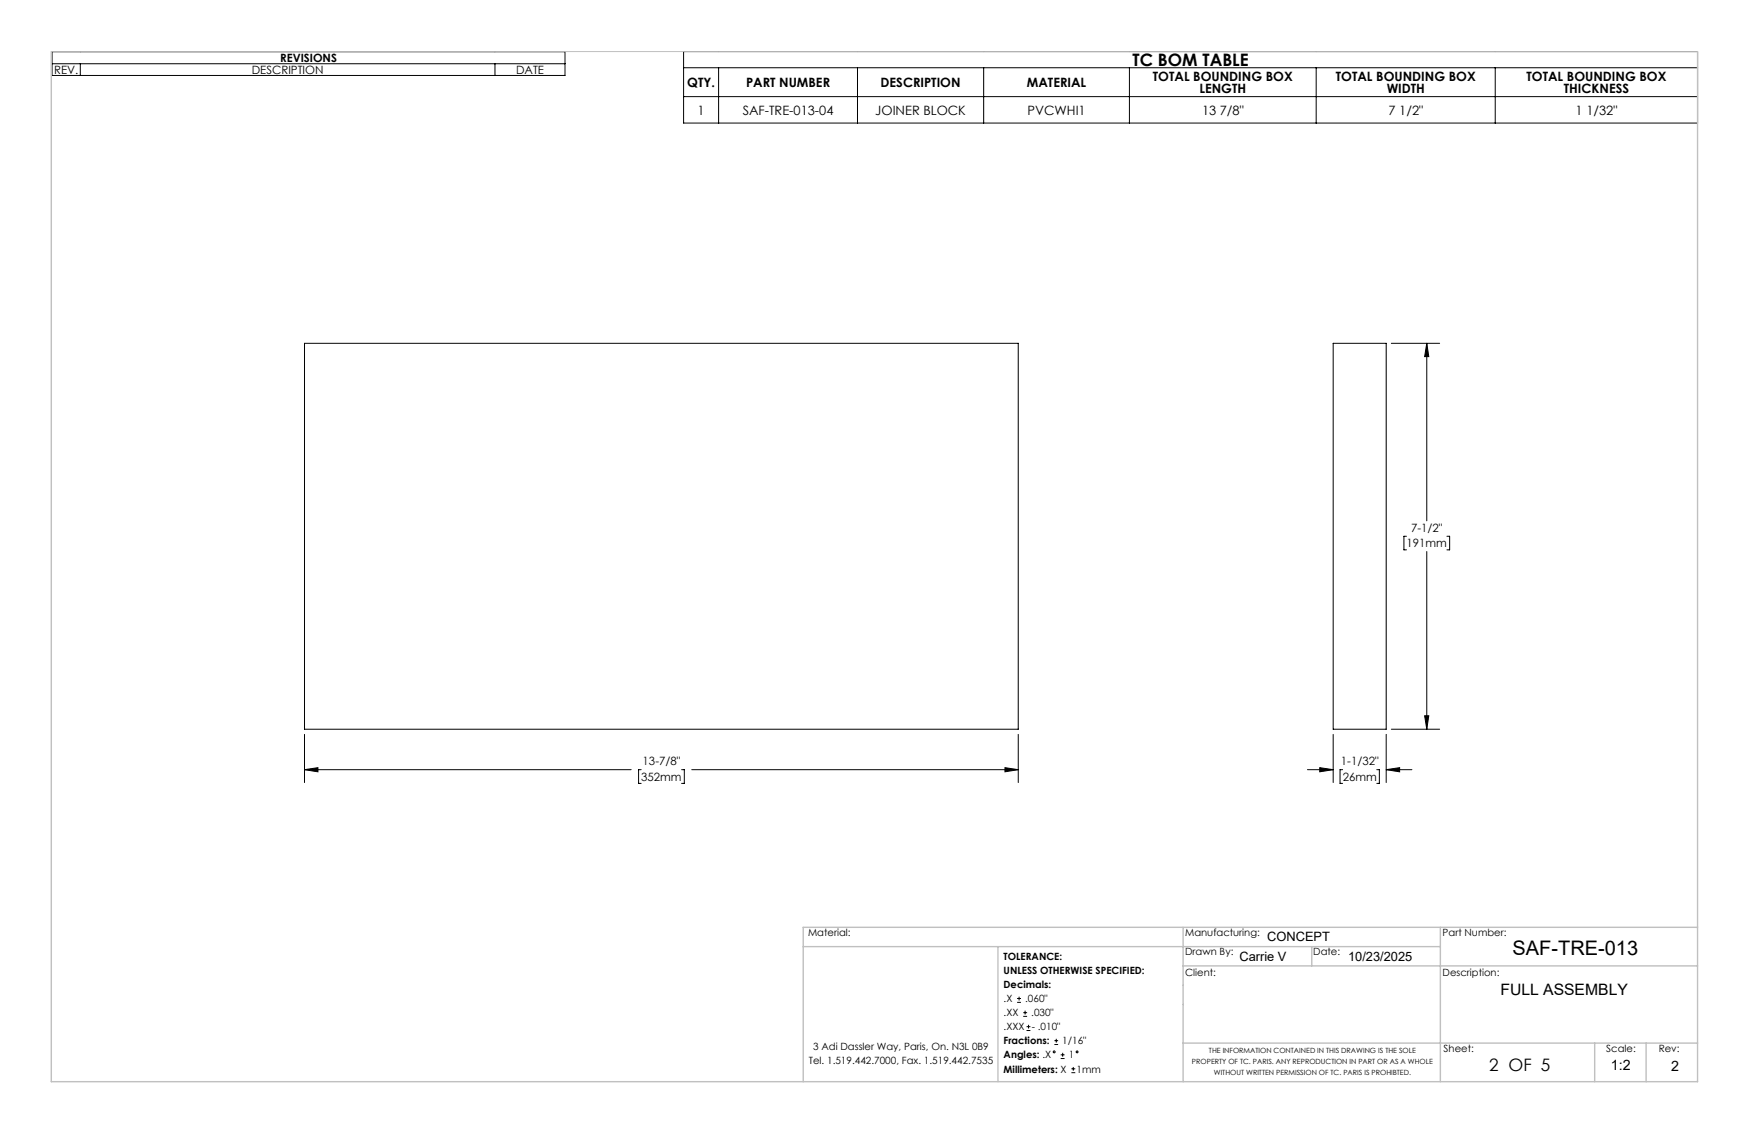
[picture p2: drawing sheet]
<svg xmlns="http://www.w3.org/2000/svg" width="432mm" height="279mm" viewBox="0 0 432 279" stroke-linecap="round" stroke-linejoin="round" font-family="sans-serif">
<defs><g id="words">
<text font-size="4.9" x="373.4" y="235.8">SAF-TRE-013</text>
<g font-size="4.2">
<text x="279.6" y="16.2">TC BOM TABLE</text>
<text x="367.6" y="264.2">2 OF 5</text>
</g>
<text font-size="3.9" x="370.4" y="245.6">FULL ASSEMBLY</text>
<g font-size="3.5">
<text x="397.7" y="264.2">1:2</text>
<text x="412.6" y="264.3">2</text>
</g>
<g font-size="3.2">
<text x="169.7" y="21.5">QTY.</text>
<text x="184.2" y="21.5">PART NUMBER</text>
<text x="217.4" y="21.5">DESCRIPTION</text>
<text x="253.5" y="21.5">MATERIAL</text>
<text x="284.6" y="19.9">TOTAL BOUNDING BOX</text>
<text x="296.1" y="23">LENGTH</text>
<text x="329.8" y="19.9">TOTAL BOUNDING BOX</text>
<text x="342.3" y="23">WIDTH</text>
<text x="376.9" y="19.9">TOTAL BOUNDING BOX</text>
<text x="386.1" y="23">THICKNESS</text>
<text x="172.2" y="28.3">1</text>
<text x="183.4" y="28.3">SAF-TRE-013-04</text>
<text x="216.1" y="28.3">JOINER BLOCK</text>
<text x="253.7" y="28.3">PVCWHI1</text>
<text x="296.8" y="28.3">13 7/8&quot;</text>
<text x="342.8" y="28.3">7 1/2&quot;</text>
<text x="389" y="28.3">1 1/32&quot;</text>
<text x="312.9" y="232.3">CONCEPT</text>
<text x="306" y="237.1">Carrie V</text>
<text x="332.8" y="237.1">10/23/2025</text>
</g>
<g font-size="2.8">
<text x="69.2" y="15.3">REVISIONS</text>
<text x="13.4" y="18.2">REV.</text>
<text x="62.2" y="18.2">DESCRIPTION</text>
<text x="127.4" y="18.2">DATE</text>
<text x="348.4" y="131.3">7-1/2&quot;</text>
<text x="347.3" y="135.1">191mm</text>
<text x="158.7" y="188.9">13-7/8&quot;</text>
<text x="331.1" y="188.9">1-1/32&quot;</text>
<text x="158.3" y="192.7">352mm</text>
<text x="331.5" y="192.7">26mm</text>
</g>
<g font-size="2.5">
<text x="199.5" y="231">Material:</text>
<text x="292.6" y="231.1">Manufacturing:</text>
<text x="356.2" y="231.1">Part Number:</text>
<text x="247.8" y="237">TOLERANCE:</text>
<text x="292.6" y="235.8">Drawn By:</text>
<text x="324.2" y="235.8">Date:</text>
<text x="247.8" y="240.4">UNLESS OTHERWISE SPECIFIED:</text>
<text x="247.8" y="243.9">Decimals:</text>
<text x="292.6" y="241">Client:</text>
<text x="356.2" y="241">Description:</text>
<text x="247.8" y="247.4">.X</text>
<text x="247.8" y="250.8">.XX</text>
<text x="253.1" y="247.4">.060&quot;</text>
<text x="254.6" y="250.8">.030&quot;</text>
<text x="247.8" y="254.3">.XXX</text>
<text x="247.8" y="257.8">Fractions:</text>
<text x="254.7" y="254.3">- .010&quot;</text>
<text x="262.3" y="257.8">1/16&quot;</text>
<text x="199.7" y="262.7">Tel. 1.519.442.7000, Fax. 1.519.442.7535</text>
<text x="200.8" y="259.2">3 Adi Dassler Way, Paris, On. N3L 0B9</text>
<text x="247.8" y="261.3">Angles: .X</text>
<text x="263.8" y="261.3">1</text>
<text x="356.4" y="259.7">Sheet:</text>
<text x="396.6" y="259.7">Scale:</text>
<text x="409.5" y="259.7">Rev:</text>
<text x="247.8" y="264.7">Millimeters: X</text>
<text x="265.8" y="264.7">1mm</text>
</g>
<g font-size="1.8">
<text x="294.3" y="262.7">PROPERTY OF TC. PARIS. ANY REPRODUCTION IN PART OR AS A WHOLE</text>
<text x="298.5" y="259.9">THE INFORMATION CONTAINED IN THIS DRAWING IS THE SOLE</text>
<text x="299.7" y="265.4">WITHOUT WRITTEN PERMISSION OF TC. PARIS IS PROHIBTED.</text>
</g>
</g></defs>
<g fill="none" stroke="#000" stroke-width=".25">
<path d="M12.8 12.8h126.7v5.8h-126.7zM12.8 15.7h126.7M19.8 15.7v2.9M122.2 15.7v2.9M168.8 12.7h250.3v17.7h-250.3zM168.8 16.7h250.3M177.4 16.7v13.7M211.7 16.7v13.7M242.9 16.7v13.7M278.8 16.7v13.7M324.9 16.7v13.7M369.1 16.7v13.7"/>
<path d="M168.8 23.8h250.3M75.2 84.7h176.2v95.3h-176.2zM329.1 84.7h13.1v95.3h-13.1zM343.5 84.7h11.9M352.2 84.7l.5 3.3h-1zM352.2 84.7v43.9M347.2 132.4h-.6v3.3h.6M352.2 136.1v43.9M357.2 132.4h.7v3.3h-.7M343.5 180h11.9M351.7 176.7h1l-.5 3.3zM75.2 190l3.3-.5v1z"/>
<path d="M75.2 181.3v11.8M75.2 190h80.6M158.3 190h-.6v3.4h.6M168.3 190h.6v3.4h-.6M170.8 190h80.6M248.1 189.5l3.3 .5-3.3 .5zM251.4 181.3v11.8M322.8 190h6.3M325.8 189.5l3.3 .5-3.3 .5zM329.1 181.3v11.8M331.5 190h-.7v3.4h.7M339.9 190h.6v3.4h-.6"/>
<path d="M342.2 190l3.3-.5v1zM342.2 181.3v11.8M342.2 190h6.4M251.1 247.4h1M251.1 246.5h1M251.6 246v.9M252.6 250.9h1M252.6 249.9h1M253.1 249.4v1M253.4 254.4h1M253.4 253.4h1M253.9 252.9v1"/>
<path d="M260.3 257.8h.9M260.3 256.9h.9M260.8 256.4v1M262.4 259.9v.9M261.9 261.3h.9M261.9 260.3h.9M264.5 264.8h1M264.5 263.8h1M265 263.3v1"/>
<circle cx="260.3" cy="259.6" r=".23"/>
<circle cx="265.9" cy="259.6" r=".23"/>
</g>
<path d="M12.7 12.7h406.4" fill="none" stroke="#c0c0c0" stroke-width=".25"/>
<path d="M12.7 12.7v254.3h406.4v-254.3M198.3 233.6h157.3M246.4 233.6v33.4M292.1 238.4h127M292.1 228.9v38.1M323.8 233.6v4.8M355.6 228.9v38.1M419.1 228.9h-220.8v38.1M292.1 257.5h127M393.7 257.5v9.5M406.4 257.5v9.5" fill="none" stroke="#c0c0c0" stroke-width=".35"/>
<path d="M75.2 190l3.3-.5v1zM248.1 189.5l3.3 .5-3.3 .5zM325.8 189.5l3.3 .5-3.3 .5zM342.2 190l3.3-.5v1zM351.7 176.7h1l-.5 3.3zM352.2 84.7l.5 3.3h-1z" fill="#000"/>
<use href="#words"/>
</svg>
